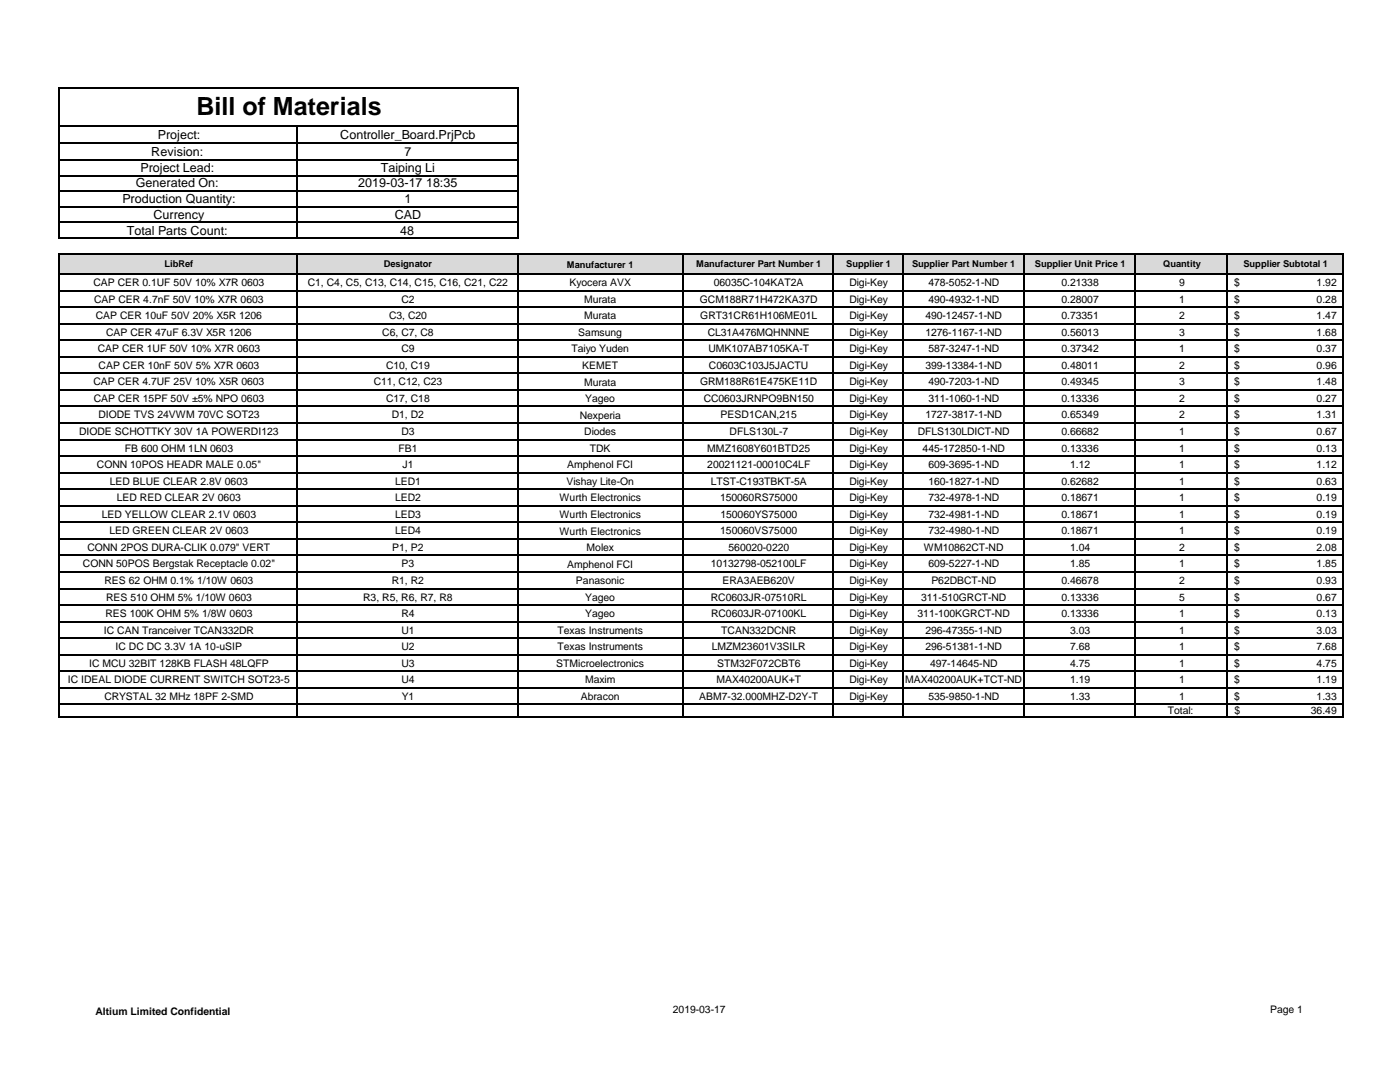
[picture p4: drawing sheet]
<svg xmlns="http://www.w3.org/2000/svg" width="279mm" height="216mm" viewBox="0 0 279 216" stroke-linecap="round" stroke-linejoin="round" font-family="sans-serif">
<defs><g id="words">
<text font-size="5" x="39.2" y="22.9">Bill of Materials</text>
<g font-size="2.5">
<text x="31.5" y="27.7">Project:</text>
<text x="67.9" y="27.7">Controller_Board.PrjPcb</text>
<text x="28" y="34.4">Project Lead:</text>
<text x="30.2" y="31.2">Revision:</text>
<text x="76" y="34.4">Taiping Li</text>
<text x="80.7" y="31.2">7</text>
<text x="24.4" y="40.5">Production Quantity:</text>
<text x="27.1" y="37.4">Generated On:</text>
<text x="71.5" y="37.4">2019-03-17 18:35</text>
<text x="80.7" y="40.5">1</text>
<text x="25.3" y="46.8">Total Parts Count:</text>
<text x="30.6" y="43.7">Currency</text>
<text x="78.8" y="43.7">CAD</text>
<text x="79.9" y="46.9">48</text>
</g>
<g font-size="2.1">
<text x="18.6" y="57.1">CAP CER 0.1UF 50V 10% X7R 0603</text>
<text x="61.4" y="57.1">C1, C4, C5, C13, C14, C15, C16, C21, C22</text>
<text x="113.7" y="57.1">Kyocera AVX</text>
<text x="142.5" y="57.1">06035C-104KAT2A</text>
<text x="169.5" y="57.1">Digi-Key</text>
<text x="185.3" y="57.1">478-5052-1-ND</text>
<text x="211.8" y="57.1">0.21338</text>
<text x="235.3" y="57.1">9</text>
<text x="246.3" y="57.1">$</text>
<text x="262.8" y="57.1">1.92</text>
<text x="18.8" y="60.4">CAP CER 4.7nF 50V 10% X7R 0603</text>
<text x="19.1" y="63.7">CAP CER 10uF 50V 20% X5R 1206</text>
<text x="77.6" y="63.7">C3, C20</text>
<text x="80.1" y="60.4">C2</text>
<text x="116.6" y="60.4">Murata</text>
<text x="116.6" y="63.7">Murata</text>
<text x="139.7" y="60.4">GCM188R71H472KA37D</text>
<text x="139.8" y="63.7">GRT31CR61H106ME01L</text>
<text x="169.5" y="60.4">Digi-Key</text>
<text x="169.5" y="63.7">Digi-Key</text>
<text x="184.7" y="63.7">490-12457-1-ND</text>
<text x="185.3" y="60.4">490-4932-1-ND</text>
<text x="211.8" y="60.4">0.28007</text>
<text x="211.8" y="63.7">0.73351</text>
<text x="235.3" y="60.4">1</text>
<text x="235.3" y="63.7">2</text>
<text x="246.3" y="60.4">$</text>
<text x="246.3" y="63.7">$</text>
<text x="262.8" y="60.4">0.28</text>
<text x="262.8" y="63.7">1.47</text>
<text x="19.5" y="70.3">CAP CER 1UF 50V 10% X7R 0603</text>
<text x="21.2" y="67">CAP CER 47uF 6.3V X5R 1206</text>
<text x="76.3" y="67">C6, C7, C8</text>
<text x="80.1" y="70.3">C9</text>
<text x="114.1" y="70.3">Taiyo Yuden</text>
<text x="115.4" y="67">Samsung</text>
<text x="141.2" y="67">CL31A476MQHNNNE</text>
<text x="141.4" y="70.3">UMK107AB7105KA-T</text>
<text x="169.5" y="67">Digi-Key</text>
<text x="169.5" y="70.3">Digi-Key</text>
<text x="184.7" y="67">1276-1167-1-ND</text>
<text x="185.3" y="70.3">587-3247-1-ND</text>
<text x="211.8" y="67">0.56013</text>
<text x="211.8" y="70.3">0.37342</text>
<text x="235.3" y="67">3</text>
<text x="235.3" y="70.3">1</text>
<text x="246.3" y="67">$</text>
<text x="246.3" y="70.3">$</text>
<text x="262.8" y="67">1.68</text>
<text x="262.8" y="70.3">0.37</text>
<text x="18.6" y="76.9">CAP CER 4.7UF 25V 10% X5R 0603</text>
<text x="19.7" y="73.6">CAP CER 10nF 50V 5% X7R 0603</text>
<text x="74.6" y="76.9">C11, C12, C23</text>
<text x="77.1" y="73.6">C10, C19</text>
<text x="116.2" y="73.6">KEMET</text>
<text x="116.6" y="76.9">Murata</text>
<text x="139.7" y="76.9">GRM188R61E475KE11D</text>
<text x="141.5" y="73.6">C0603C103J5JACTU</text>
<text x="169.5" y="73.6">Digi-Key</text>
<text x="169.5" y="76.9">Digi-Key</text>
<text x="184.7" y="73.6">399-13384-1-ND</text>
<text x="185.3" y="76.9">490-7203-1-ND</text>
<text x="211.8" y="73.6">0.48011</text>
<text x="211.8" y="76.9">0.49345</text>
<text x="235.3" y="73.6">2</text>
<text x="235.3" y="76.9">3</text>
<text x="246.3" y="73.6">$</text>
<text x="246.3" y="76.9">$</text>
<text x="262.8" y="73.6">0.96</text>
<text x="262.8" y="76.9">1.48</text>
<text x="18.7" y="80.2">CAP CER 15PF 50V ±5% NPO 0603</text>
<text x="19.6" y="83.5">DIODE TVS 24VWM 70VC SOT23</text>
<text x="77.1" y="80.2">C17, C18</text>
<text x="78.2" y="83.5">D1, D2</text>
<text x="115.7" y="83.5">Nexperia</text>
<text x="116.8" y="80.2">Yageo</text>
<text x="140.4" y="80.2">CC0603JRNPO9BN150</text>
<text x="143.8" y="83.5">PESD1CAN,215</text>
<text x="169.5" y="80.2">Digi-Key</text>
<text x="169.5" y="83.5">Digi-Key</text>
<text x="184.7" y="83.5">1727-3817-1-ND</text>
<text x="185.3" y="80.2">311-1060-1-ND</text>
<text x="211.8" y="80.2">0.13336</text>
<text x="211.8" y="83.5">0.65349</text>
<text x="235.3" y="80.2">2</text>
<text x="235.3" y="83.5">2</text>
<text x="246.3" y="80.2">$</text>
<text x="246.3" y="83.5">$</text>
<text x="262.8" y="80.2">0.27</text>
<text x="262.8" y="83.5">1.31</text>
<text x="15.8" y="86.8">DIODE SCHOTTKY 30V 1A POWERDI123</text>
<text x="80.1" y="86.8">D3</text>
<text x="116.6" y="86.8">Diodes</text>
<text x="145.6" y="86.8">DFLS130L-7</text>
<text x="169.5" y="86.8">Digi-Key</text>
<text x="183.2" y="86.8">DFLS130LDICT-ND</text>
<text x="211.8" y="86.8">0.66682</text>
<text x="235.3" y="86.8">1</text>
<text x="246.3" y="86.8">$</text>
<text x="262.8" y="86.8">0.67</text>
<text x="19.3" y="93.4">CONN 10POS HEADR MALE 0.05&quot;</text>
<text x="24.9" y="90.1">FB 600 OHM 1LN 0603</text>
<text x="79.5" y="90.1">FB1</text>
<text x="80.3" y="93.4">J1</text>
<text x="113.2" y="93.4">Amphenol FCI</text>
<text x="117.7" y="90.1">TDK</text>
<text x="141.2" y="90.1">MMZ1608Y601BTD25</text>
<text x="141.2" y="93.4">20021121-00010C4LF</text>
<text x="169.5" y="90.1">Digi-Key</text>
<text x="169.5" y="93.4">Digi-Key</text>
<text x="184.1" y="90.1">445-172850-1-ND</text>
<text x="185.3" y="93.4">609-3695-1-ND</text>
<text x="211.8" y="90.1">0.13336</text>
<text x="213.6" y="93.4">1.12</text>
<text x="235.3" y="90.1">1</text>
<text x="235.3" y="93.4">1</text>
<text x="246.3" y="90.1">$</text>
<text x="246.3" y="93.4">$</text>
<text x="262.8" y="90.1">0.13</text>
<text x="262.8" y="93.4">1.12</text>
<text x="21.9" y="96.7">LED BLUE CLEAR 2.8V 0603</text>
<text x="23.3" y="100">LED RED CLEAR 2V 0603</text>
<text x="78.8" y="96.7">LED1</text>
<text x="78.8" y="100">LED2</text>
<text x="111.7" y="100.1">Wurth Electronics</text>
<text x="113" y="96.7">Vishay Lite-On</text>
<text x="141.8" y="96.7">LTST-C193TBKT-5A</text>
<text x="143.7" y="100">150060RS75000</text>
<text x="169.5" y="96.7">Digi-Key</text>
<text x="169.5" y="100">Digi-Key</text>
<text x="185.3" y="96.7">160-1827-1-ND</text>
<text x="185.3" y="100">732-4978-1-ND</text>
<text x="211.8" y="96.7">0.62682</text>
<text x="211.8" y="100">0.18671</text>
<text x="235.3" y="96.7">1</text>
<text x="235.3" y="100">1</text>
<text x="246.3" y="96.7">$</text>
<text x="246.3" y="100">$</text>
<text x="262.8" y="96.7">0.63</text>
<text x="262.8" y="100">0.19</text>
<text x="20.3" y="103.3">LED YELLOW CLEAR 2.1V 0603</text>
<text x="21.8" y="106.6">LED GREEN CLEAR 2V 0603</text>
<text x="78.8" y="103.3">LED3</text>
<text x="78.8" y="106.6">LED4</text>
<text x="111.7" y="103.4">Wurth Electronics</text>
<text x="111.7" y="106.7">Wurth Electronics</text>
<text x="143.7" y="106.6">150060VS75000</text>
<text x="143.8" y="103.3">150060YS75000</text>
<text x="169.5" y="103.3">Digi-Key</text>
<text x="169.5" y="106.6">Digi-Key</text>
<text x="185.3" y="103.3">732-4981-1-ND</text>
<text x="185.3" y="106.6">732-4980-1-ND</text>
<text x="211.8" y="103.3">0.18671</text>
<text x="211.8" y="106.6">0.18671</text>
<text x="235.3" y="103.3">1</text>
<text x="235.3" y="106.6">1</text>
<text x="246.3" y="103.3">$</text>
<text x="246.3" y="106.6">$</text>
<text x="262.8" y="103.3">0.19</text>
<text x="262.8" y="106.6">0.19</text>
<text x="16.6" y="113.2">CONN 50POS Bergstak Receptacle 0.02&quot;</text>
<text x="17.4" y="109.9">CONN 2POS DURA-CLIK 0.079&quot; VERT</text>
<text x="78.3" y="109.9">P1, P2</text>
<text x="80.1" y="113.2">P3</text>
<text x="113.2" y="113.3">Amphenol FCI</text>
<text x="117.1" y="110">Molex</text>
<text x="141.9" y="113.2">10132798-052100LF</text>
<text x="145.4" y="109.9">560020-0220</text>
<text x="169.5" y="109.9">Digi-Key</text>
<text x="169.5" y="113.2">Digi-Key</text>
<text x="184.4" y="109.9">WM10862CT-ND</text>
<text x="185.3" y="113.2">609-5227-1-ND</text>
<text x="213.6" y="109.9">1.04</text>
<text x="213.6" y="113.2">1.85</text>
<text x="235.3" y="109.9">2</text>
<text x="235.3" y="113.2">1</text>
<text x="246.3" y="109.9">$</text>
<text x="246.3" y="113.2">$</text>
<text x="262.8" y="109.9">2.08</text>
<text x="262.8" y="113.2">1.85</text>
<text x="20.9" y="116.5">RES 62 OHM 0.1% 1/10W 0603</text>
<text x="21.2" y="119.8">RES 510 OHM 5% 1/10W 0603</text>
<text x="72.5" y="119.8">R3, R5, R6, R7, R8</text>
<text x="78.2" y="116.5">R1, R2</text>
<text x="115" y="116.6">Panasonic</text>
<text x="116.8" y="119.9">Yageo</text>
<text x="141.9" y="119.8">RC0603JR-07510RL</text>
<text x="144.2" y="116.5">ERA3AEB620V</text>
<text x="169.5" y="116.5">Digi-Key</text>
<text x="169.5" y="119.8">Digi-Key</text>
<text x="183.8" y="119.8">311-510GRCT-ND</text>
<text x="185.9" y="116.5">P62DBCT-ND</text>
<text x="211.8" y="116.5">0.46678</text>
<text x="211.8" y="119.8">0.13336</text>
<text x="235.3" y="116.5">2</text>
<text x="235.3" y="119.8">5</text>
<text x="246.3" y="116.5">$</text>
<text x="246.3" y="119.8">$</text>
<text x="262.8" y="116.5">0.93</text>
<text x="262.8" y="119.8">0.67</text>
<text x="21" y="123.1">RES 100K OHM 5% 1/8W 0603</text>
<text x="80.1" y="123.1">R4</text>
<text x="116.8" y="123.2">Yageo</text>
<text x="141.9" y="123.1">RC0603JR-07100KL</text>
<text x="169.5" y="123.1">Digi-Key</text>
<text x="183.1" y="123.1">311-100KGRCT-ND</text>
<text x="211.8" y="123.1">0.13336</text>
<text x="235.3" y="123.1">1</text>
<text x="246.3" y="123.1">$</text>
<text x="262.8" y="123.1">0.13</text>
<text x="20.7" y="126.4">IC CAN Tranceiver TCAN332DR</text>
<text x="23.1" y="129.7">IC DC DC 3.3V 1A 10-uSIP</text>
<text x="80.1" y="126.4">U1</text>
<text x="80.1" y="129.7">U2</text>
<text x="111.3" y="126.5">Texas Instruments</text>
<text x="111.3" y="129.8">Texas Instruments</text>
<text x="142" y="129.7">LMZM23601V3SILR</text>
<text x="144" y="126.4">TCAN332DCNR</text>
<text x="169.5" y="126.4">Digi-Key</text>
<text x="169.5" y="129.7">Digi-Key</text>
<text x="184.7" y="126.4">296-47355-1-ND</text>
<text x="184.7" y="129.7">296-51381-1-ND</text>
<text x="213.6" y="126.4">3.03</text>
<text x="213.6" y="129.7">7.68</text>
<text x="235.3" y="126.4">1</text>
<text x="235.3" y="129.7">1</text>
<text x="246.3" y="126.4">$</text>
<text x="246.3" y="129.7">$</text>
<text x="262.8" y="126.4">3.03</text>
<text x="262.8" y="129.7">7.68</text>
<text x="13.5" y="136.3">IC IDEAL DIODE CURRENT SWITCH SOT23-5</text>
<text x="17.8" y="133">IC MCU 32BIT 128KB FLASH 48LQFP</text>
<text x="80.1" y="133">U3</text>
<text x="80.1" y="136.3">U4</text>
<text x="111" y="133.1">STMicroelectronics</text>
<text x="116.8" y="136.4">Maxim</text>
<text x="143" y="136.3">MAX40200AUK+T</text>
<text x="143.1" y="133">STM32F072CBT6</text>
<text x="169.5" y="133">Digi-Key</text>
<text x="169.5" y="136.3">Digi-Key</text>
<text x="180.7" y="136.3">MAX40200AUK+TCT-ND</text>
<text x="185.6" y="133">497-14645-ND</text>
<text x="213.6" y="133">4.75</text>
<text x="213.6" y="136.3">1.19</text>
<text x="235.3" y="133">1</text>
<text x="235.3" y="136.3">1</text>
<text x="246.3" y="133">$</text>
<text x="246.3" y="136.3">$</text>
<text x="262.8" y="133">4.75</text>
<text x="262.8" y="136.3">1.19</text>
<text x="20.8" y="139.6">CRYSTAL 32 MHz 18PF 2-SMD</text>
<text x="80.2" y="139.6">Y1</text>
<text x="115.9" y="139.7">Abracon</text>
<text x="139.5" y="139.6">ABM7-32.000MHZ-D2Y-T</text>
<text x="169.5" y="139.6">Digi-Key</text>
<text x="185.3" y="139.6">535-9850-1-ND</text>
<text x="213.6" y="139.6">1.33</text>
<text x="233" y="142.6">Total:</text>
<text x="235.3" y="139.6">1</text>
<text x="246.3" y="139.6">$</text>
<text x="246.3" y="142.6">$</text>
<text x="261.6" y="142.6">36.49</text>
<text x="262.8" y="139.6">1.33</text>
<text x="19" y="202.6">Altium Limited Confidential</text>
<text x="134.3" y="202.1">2019-03-17</text>
<text x="253.5" y="202.1">Page 1</text>
</g>
<g font-size="1.9">
<text x="32.8" y="53.3">LibRef</text>
<text x="76.6" y="53.3">Designator</text>
<text x="113.1" y="53.4">Manufacturer 1</text>
<text x="139" y="53.3">Manufacturer Part Number 1</text>
<text x="168.9" y="53.3">Supplier 1</text>
<text x="182" y="53.3">Supplier Part Number 1</text>
<text x="206.5" y="53.3">Supplier Unit Price 1</text>
<text x="232.1" y="53.3">Quantity</text>
<text x="248.2" y="53.3">Supplier Subtotal 1</text>
</g>
</g></defs>
<path d="M12 50.7h256v4h-256z" fill-rule="evenodd" fill="#d9d9d9"/>
<g fill="none" stroke="#000" stroke-width=".21">
<path d="M11.9 17.4v30.3M12 17.5h91.4M103.3 17.6v30.1M12 25.1h91.4M12 28.6h91.4M12 32h91.4M12 35h91.4M59.3 25.2v22.5M11.9 50.6v92.6M12 41.2h91.4M12 44.4h91.4M12 47.6h91.4"/>
<path d="M12 50.7h256.1M12 54.7h256.1M12 58h256.1M59.3 50.8v92.4M103.3 50.8v92.4M136.3 50.8v92.4M166.3 50.8v92.4M180.1 50.8v92.4M204.3 50.8v92.4M226.6 50.8v92.4M245 50.8v92.4M267.9 50.8v92.4"/>
<path d="M12 61.3h256.1M12 64.6h256.1M12 67.9h256.1M12 71.2h256.1M12 74.5h256.1M12 77.8h256.1M12 81.1h256.1M12 84.4h256.1M12 87.7h256.1M12 91h256.1M12 94.3h256.1M12 97.6h256.1"/>
<path d="M12 100.9h256.1M12 104.2h256.1M12 107.5h256.1M12 110.8h256.1M12 114.1h256.1M12 117.4h256.1M12 120.7h256.1M12 124h256.1M12 127.3h256.1M12 130.6h256.1M12 133.9h256.1M12 137.2h256.1"/>
<path d="M12 140.6h256.1M12 143.1h256.1"/>
</g>
<path d="M12 38h91.4" fill="none" stroke="#000" stroke-width=".22"/>
<use href="#words"/>
</svg>
